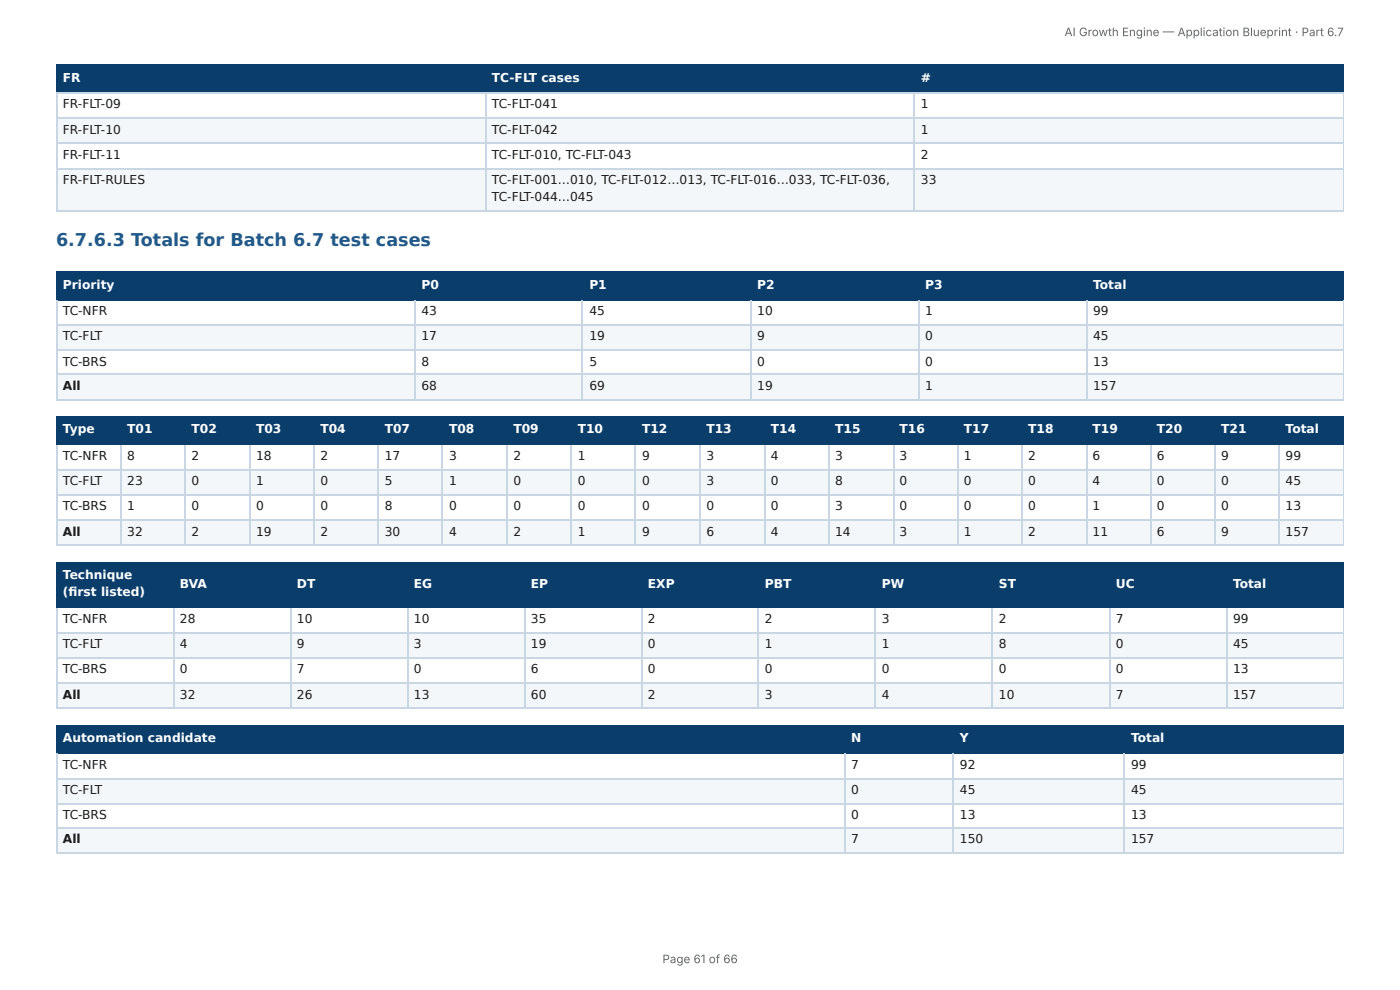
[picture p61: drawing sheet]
<svg xmlns="http://www.w3.org/2000/svg" width="297mm" height="210mm" viewBox="0 0 297 210" stroke-linecap="round" stroke-linejoin="round" font-family="sans-serif">
<defs><g id="words">
<text font-size="3.7" fill="#1f5a8c" x="11.9" y="52.3">6.7.6.3 Totals for Batch 6.7 test cases</text>
<g font-size="2.6" fill="#fff">
<text x="13.4" y="17.4">FR</text>
<text x="104.5" y="17.4">TC-FLT cases</text>
<text x="195.6" y="17.4">#</text>
<text x="13.4" y="61.3">Priority</text>
<text x="89.5" y="61.3">P0</text>
<text x="125.2" y="61.3">P1</text>
<text x="160.8" y="61.3">P2</text>
<text x="196.5" y="61.3">P3</text>
<text x="232.2" y="61.3">Total</text>
<text x="13.4" y="92">Type</text>
<text x="27" y="92">T01</text>
<text x="40.7" y="92">T02</text>
<text x="54.4" y="92">T03</text>
<text x="68" y="92">T04</text>
<text x="81.7" y="92">T07</text>
<text x="95.4" y="92">T08</text>
<text x="109" y="92">T09</text>
<text x="122.7" y="92">T10</text>
<text x="136.4" y="92">T12</text>
<text x="150" y="92">T13</text>
<text x="163.7" y="92">T14</text>
<text x="177.4" y="92">T15</text>
<text x="191" y="92">T16</text>
<text x="204.7" y="92">T17</text>
<text x="218.4" y="92">T18</text>
<text x="232.1" y="92">T19</text>
<text x="245.7" y="92">T20</text>
<text x="259.4" y="92">T21</text>
<text x="273.1" y="92">Total</text>
<text x="13.4" y="123">Technique</text>
<text x="38.2" y="125">BVA</text>
<text x="63.1" y="125">DT</text>
<text x="87.9" y="125">EG</text>
<text x="112.8" y="125">EP</text>
<text x="137.6" y="125">EXP</text>
<text x="162.5" y="125">PBT</text>
<text x="187.3" y="125">PW</text>
<text x="212.2" y="125">ST</text>
<text x="237" y="125">UC</text>
<text x="261.9" y="125">Total</text>
<text x="13.4" y="126.7">(fi rst listed)</text>
<text x="13.4" y="157.6">Automation candidate</text>
<text x="180.8" y="157.6">N</text>
<text x="203.9" y="157.6">Y</text>
<text x="240.2" y="157.6">Total</text>
</g>
<g font-size="2.6" fill="#1a1a1a">
<text x="13.4" y="23">FR-FLT-09</text>
<text x="104.5" y="23">TC-FLT-041</text>
<text x="195.6" y="23">1</text>
<text x="13.4" y="28.4">FR-FLT-10</text>
<text x="104.5" y="28.4">TC-FLT-042</text>
<text x="195.6" y="28.4">1</text>
<text x="13.4" y="33.8">FR-FLT-11</text>
<text x="104.5" y="33.8">TC-FLT-010, TC-FLT-043</text>
<text x="195.6" y="33.8">2</text>
<text x="13.4" y="39.1">FR-FLT-RULES</text>
<text x="104.5" y="39.1">TC-FLT-001…010, TC-FLT-012…013, TC-FLT-016…033, TC-FLT-036,</text>
<text x="195.6" y="39.1">33</text>
<text x="104.5" y="42.8">TC-FLT-044…045</text>
<text x="13.4" y="66.9">TC-NFR</text>
<text x="89.5" y="66.9">43</text>
<text x="125.2" y="66.9">45</text>
<text x="160.8" y="66.9">10</text>
<text x="196.5" y="66.9">1</text>
<text x="232.2" y="66.9">99</text>
<text x="13.4" y="72.3">TC-FLT</text>
<text x="13.4" y="77.7">TC-BRS</text>
<text x="89.5" y="72.3">17</text>
<text x="89.5" y="77.7">8</text>
<text x="125.2" y="72.3">19</text>
<text x="125.2" y="77.7">5</text>
<text x="160.8" y="72.3">9</text>
<text x="160.8" y="77.7">0</text>
<text x="196.5" y="72.3">0</text>
<text x="196.5" y="77.7">0</text>
<text x="232.2" y="72.3">45</text>
<text x="232.2" y="77.7">13</text>
<text x="13.4" y="82.8">All</text>
<text x="89.5" y="82.8">68</text>
<text x="125.2" y="82.8">69</text>
<text x="160.8" y="82.8">19</text>
<text x="196.5" y="82.8">1</text>
<text x="232.2" y="82.8">157</text>
<text x="13.4" y="97.6">TC-NFR</text>
<text x="27" y="97.6">8</text>
<text x="40.7" y="97.6">2</text>
<text x="54.4" y="97.6">18</text>
<text x="68" y="97.6">2</text>
<text x="81.7" y="97.6">17</text>
<text x="95.4" y="97.6">3</text>
<text x="109" y="97.6">2</text>
<text x="122.7" y="97.6">1</text>
<text x="136.4" y="97.6">9</text>
<text x="150" y="97.6">3</text>
<text x="163.7" y="97.6">4</text>
<text x="177.4" y="97.6">3</text>
<text x="191" y="97.6">3</text>
<text x="204.7" y="97.6">1</text>
<text x="218.4" y="97.6">2</text>
<text x="232.1" y="97.6">6</text>
<text x="245.7" y="97.6">6</text>
<text x="259.4" y="97.6">9</text>
<text x="273.1" y="97.6">99</text>
<text x="13.4" y="103">TC-FLT</text>
<text x="27" y="103">23</text>
<text x="40.7" y="103">0</text>
<text x="54.4" y="103">1</text>
<text x="68" y="103">0</text>
<text x="81.7" y="103">5</text>
<text x="95.4" y="103">1</text>
<text x="109" y="103">0</text>
<text x="122.7" y="103">0</text>
<text x="136.4" y="103">0</text>
<text x="150" y="103">3</text>
<text x="163.7" y="103">0</text>
<text x="177.4" y="103">8</text>
<text x="191" y="103">0</text>
<text x="204.7" y="103">0</text>
<text x="218.4" y="103">0</text>
<text x="232.1" y="103">4</text>
<text x="245.7" y="103">0</text>
<text x="259.4" y="103">0</text>
<text x="273.1" y="103">45</text>
<text x="13.4" y="108.4">TC-BRS</text>
<text x="13.4" y="113.7">All</text>
<text x="27" y="108.4">1</text>
<text x="27" y="113.7">32</text>
<text x="40.7" y="108.4">0</text>
<text x="40.7" y="113.7">2</text>
<text x="54.4" y="108.4">0</text>
<text x="54.4" y="113.7">19</text>
<text x="68" y="108.4">0</text>
<text x="68" y="113.7">2</text>
<text x="81.7" y="108.4">8</text>
<text x="81.7" y="113.7">30</text>
<text x="95.4" y="108.4">0</text>
<text x="95.4" y="113.7">4</text>
<text x="109" y="108.4">0</text>
<text x="109" y="113.7">2</text>
<text x="122.7" y="108.4">0</text>
<text x="122.7" y="113.7">1</text>
<text x="136.4" y="108.4">0</text>
<text x="136.4" y="113.7">9</text>
<text x="150" y="108.4">0</text>
<text x="150" y="113.7">6</text>
<text x="163.7" y="108.4">0</text>
<text x="163.7" y="113.7">4</text>
<text x="177.4" y="108.4">3</text>
<text x="177.4" y="113.7">14</text>
<text x="191" y="108.4">0</text>
<text x="191" y="113.7">3</text>
<text x="204.7" y="108.4">0</text>
<text x="204.7" y="113.7">1</text>
<text x="218.4" y="108.4">0</text>
<text x="218.4" y="113.7">2</text>
<text x="232.1" y="108.4">1</text>
<text x="232.1" y="113.7">11</text>
<text x="245.7" y="108.4">0</text>
<text x="245.7" y="113.7">6</text>
<text x="259.4" y="108.4">0</text>
<text x="259.4" y="113.7">9</text>
<text x="273.1" y="108.4">13</text>
<text x="273.1" y="113.7">157</text>
<text x="13.4" y="132.3">TC-NFR</text>
<text x="13.4" y="137.6">TC-FLT</text>
<text x="38.2" y="132.3">28</text>
<text x="38.2" y="137.6">4</text>
<text x="63.1" y="132.3">10</text>
<text x="63.1" y="137.6">9</text>
<text x="87.9" y="132.3">10</text>
<text x="87.9" y="137.6">3</text>
<text x="112.8" y="132.3">35</text>
<text x="112.8" y="137.6">19</text>
<text x="137.6" y="132.3">2</text>
<text x="137.6" y="137.6">0</text>
<text x="162.5" y="132.3">2</text>
<text x="162.5" y="137.6">1</text>
<text x="187.3" y="132.3">3</text>
<text x="187.3" y="137.6">1</text>
<text x="212.2" y="132.3">2</text>
<text x="212.2" y="137.6">8</text>
<text x="237" y="132.3">7</text>
<text x="237" y="137.6">0</text>
<text x="261.9" y="132.3">99</text>
<text x="261.9" y="137.6">45</text>
<text x="13.4" y="143">TC-BRS</text>
<text x="38.2" y="143">0</text>
<text x="63.1" y="143">7</text>
<text x="87.9" y="143">0</text>
<text x="112.8" y="143">6</text>
<text x="137.6" y="143">0</text>
<text x="162.5" y="143">0</text>
<text x="187.3" y="143">0</text>
<text x="212.2" y="143">0</text>
<text x="237" y="143">0</text>
<text x="261.9" y="143">13</text>
<text x="13.4" y="148.4">All</text>
<text x="38.2" y="148.4">32</text>
<text x="63.1" y="148.4">26</text>
<text x="87.9" y="148.4">13</text>
<text x="112.8" y="148.4">60</text>
<text x="137.6" y="148.4">2</text>
<text x="162.5" y="148.4">3</text>
<text x="187.3" y="148.4">4</text>
<text x="212.2" y="148.4">10</text>
<text x="237" y="148.4">7</text>
<text x="261.9" y="148.4">157</text>
<text x="13.4" y="163.2">TC-NFR</text>
<text x="180.8" y="163.2">7</text>
<text x="203.9" y="163.2">92</text>
<text x="240.2" y="163.2">99</text>
<text x="13.4" y="168.6">TC-FLT</text>
<text x="13.4" y="174">TC-BRS</text>
<text x="180.8" y="168.6">0</text>
<text x="180.8" y="174">0</text>
<text x="203.9" y="168.6">45</text>
<text x="203.9" y="174">13</text>
<text x="240.2" y="168.6">45</text>
<text x="240.2" y="174">13</text>
<text x="13.4" y="179.1">All</text>
<text x="180.8" y="179.1">7</text>
<text x="203.9" y="179.1">150</text>
<text x="240.2" y="179.1">157</text>
</g>
<g font-size="2.5" fill="#666">
<text x="226.1" y="7.7">AI Growth Engine — Application Blueprint · Part 6.7</text>
<text x="140.7" y="204.5">Page 61 of 66</text>
</g>
</g></defs>
<g fill="#0b3d6b">
<path d="M12.2 14h90.9v5.6h-90.9z"/>
<path d="M103.1 14h91.2v5.6h-91.2z"/>
<path d="M194.3 14h91.1v5.6h-91.1z"/>
</g>
<g fill="#f4f7fa">
<path d="M12.2 25h90.9v5.3h-90.9z"/>
<path d="M103.1 25h91.2v5.3h-91.2z"/>
<path d="M194.3 25h91.1v5.3h-91.1z"/>
<path d="M12.2 35.7h90.9v9h-90.9z"/>
<path d="M103.1 35.7h91.2v9h-91.2z"/>
<path d="M194.3 35.7h91.1v9h-91.1z"/>
</g>
<path d="M11.9 13.9h273.5M11.9 19.7h273.5M12 13.8v6.1M103.2 13.8v6.1M194.2 13.8v6.1" fill="none" stroke="#0b3d6b" stroke-width=".24"/>
<path d="M285.3 13.8v6.1" fill="none" stroke="#0b3d6b" stroke-width=".21"/>
<path d="M11.9 19.7h273.5M12 19.9v25.1M103.2 19.9v25.1M194.2 19.9v25.1M11.9 25.1h273.5M11.9 30.5h273.5M11.9 35.8h273.5M11.9 44.9h273.5" fill="none" stroke="#c9d6e3" stroke-width=".24"/>
<path d="M285.3 19.9v25.1" fill="none" stroke="#c9d6e3" stroke-width=".21"/>
<g fill="#0b3d6b">
<path d="M12.2 57.7h76v5.8h-76z"/>
<path d="M88.2 57.7h35.6v5.8h-35.6z"/>
<path d="M123.8 57.7h35.6v5.8h-35.6z"/>
<path d="M159.4 57.7h35.9v5.8h-35.9z"/>
<path d="M195.3 57.7h35.6v5.8h-35.6z"/>
<path d="M230.9 57.7h54.5v5.8h-54.5z"/>
</g>
<g fill="#f4f7fa">
<path d="M12.2 68.9h76v5.3h-76z"/>
<path d="M88.2 68.9h35.6v5.3h-35.6z"/>
<path d="M123.8 68.9h35.6v5.3h-35.6z"/>
<path d="M159.4 68.9h35.9v5.3h-35.9z"/>
<path d="M195.3 68.9h35.6v5.3h-35.6z"/>
<path d="M230.9 68.9h54.5v5.3h-54.5z"/>
<path d="M12.2 79.6h76v5.4h-76z"/>
<path d="M88.2 79.6h35.6v5.4h-35.6z"/>
<path d="M123.8 79.6h35.6v5.4h-35.6z"/>
<path d="M159.4 79.6h35.9v5.4h-35.9z"/>
<path d="M195.3 79.6h35.6v5.4h-35.6z"/>
<path d="M230.9 79.6h54.5v5.4h-54.5z"/>
</g>
<path d="M11.9 57.8h273.5M12 57.7v6.1M88.1 57.7v6.1M123.7 57.7v6.1M159.6 57.7v6.1M195.2 57.7v6.1M230.8 57.7v6.1M11.9 63.6h273.5" fill="none" stroke="#0b3d6b" stroke-width=".24"/>
<path d="M285.3 57.7v6.1" fill="none" stroke="#0b3d6b" stroke-width=".21"/>
<path d="M11.9 69h273.5M11.9 74.4h273.5M11.9 79.5h273.5M12 63.8v21.2M88.1 63.8v21.2M123.7 63.8v21.2M159.6 63.8v21.2M195.2 63.8v21.2M230.8 63.8v21.2M11.9 84.8h273.5" fill="none" stroke="#c9d6e3" stroke-width=".24"/>
<path d="M285.3 63.8v21.2" fill="none" stroke="#c9d6e3" stroke-width=".21"/>
<g fill="#0b3d6b">
<path d="M12.2 88.6h13.6v5.9h-13.6z"/>
<path d="M25.8 88.6h13.7v5.9h-13.7z"/>
<path d="M39.5 88.6h13.6v5.9h-13.6z"/>
<path d="M53.1 88.6h13.7v5.9h-13.7z"/>
<path d="M66.8 88.6h13.6v5.9h-13.6z"/>
<path d="M80.4 88.6h13.7v5.9h-13.7z"/>
<path d="M94.1 88.6h13.6v5.9h-13.6z"/>
<path d="M107.7 88.6h13.7v5.9h-13.7z"/>
<path d="M121.4 88.6h13.7v5.9h-13.7z"/>
<path d="M135.1 88.6h13.6v5.9h-13.6z"/>
<path d="M148.7 88.6h13.7v5.9h-13.7z"/>
<path d="M162.4 88.6h13.6v5.9h-13.6z"/>
<path d="M176 88.6h13.7v5.9h-13.7z"/>
<path d="M189.7 88.6h13.6v5.9h-13.6z"/>
<path d="M203.3 88.6h13.7v5.9h-13.7z"/>
<path d="M217 88.6h13.7v5.9h-13.7z"/>
<path d="M230.7 88.6h13.6v5.9h-13.6z"/>
<path d="M244.3 88.6h13.7v5.9h-13.7z"/>
<path d="M258 88.6h13.6v5.9h-13.6z"/>
<path d="M271.6 88.6h13.8v5.9h-13.8z"/>
</g>
<g fill="#f4f7fa">
<path d="M12.2 99.8h13.6v5.4h-13.6z"/>
<path d="M25.8 99.8h13.7v5.4h-13.7z"/>
<path d="M39.5 99.8h13.6v5.4h-13.6z"/>
<path d="M53.1 99.8h13.7v5.4h-13.7z"/>
<path d="M66.8 99.8h13.6v5.4h-13.6z"/>
<path d="M80.4 99.8h13.7v5.4h-13.7z"/>
<path d="M94.1 99.8h13.6v5.4h-13.6z"/>
<path d="M107.7 99.8h13.7v5.4h-13.7z"/>
<path d="M121.4 99.8h13.7v5.4h-13.7z"/>
<path d="M135.1 99.8h13.6v5.4h-13.6z"/>
<path d="M148.7 99.8h13.7v5.4h-13.7z"/>
<path d="M162.4 99.8h13.6v5.4h-13.6z"/>
<path d="M176 99.8h13.7v5.4h-13.7z"/>
<path d="M189.7 99.8h13.6v5.4h-13.6z"/>
<path d="M203.3 99.8h13.7v5.4h-13.7z"/>
<path d="M217 99.8h13.7v5.4h-13.7z"/>
<path d="M230.7 99.8h13.6v5.4h-13.6z"/>
<path d="M244.3 99.8h13.7v5.4h-13.7z"/>
<path d="M258 99.8h13.6v5.4h-13.6z"/>
<path d="M271.6 99.8h13.8v5.4h-13.8z"/>
<path d="M12.2 110.6h13.6v5.3h-13.6z"/>
<path d="M25.8 110.6h13.7v5.3h-13.7z"/>
<path d="M39.5 110.6h13.6v5.3h-13.6z"/>
<path d="M53.1 110.6h13.7v5.3h-13.7z"/>
<path d="M66.8 110.6h13.6v5.3h-13.6z"/>
<path d="M80.4 110.6h13.7v5.3h-13.7z"/>
<path d="M94.1 110.6h13.6v5.3h-13.6z"/>
<path d="M107.7 110.6h13.7v5.3h-13.7z"/>
<path d="M121.4 110.6h13.7v5.3h-13.7z"/>
<path d="M135.1 110.6h13.6v5.3h-13.6z"/>
<path d="M148.7 110.6h13.7v5.3h-13.7z"/>
<path d="M162.4 110.6h13.6v5.3h-13.6z"/>
<path d="M176 110.6h13.7v5.3h-13.7z"/>
<path d="M189.7 110.6h13.6v5.3h-13.6z"/>
<path d="M203.3 110.6h13.7v5.3h-13.7z"/>
<path d="M217 110.6h13.7v5.3h-13.7z"/>
<path d="M230.7 110.6h13.6v5.3h-13.6z"/>
<path d="M244.3 110.6h13.7v5.3h-13.7z"/>
<path d="M258 110.6h13.6v5.3h-13.6z"/>
<path d="M271.6 110.6h13.8v5.3h-13.8z"/>
</g>
<g fill="none" stroke="#0b3d6b" stroke-width=".24">
<path d="M11.9 88.5h273.5M11.9 94.4h273.5M12 88.4v6.1M25.7 88.4v6.1M39.3 88.4v6.1M53 88.4v6.1M66.7 88.4v6.1M80.3 88.4v6.1M94 88.4v6.1M107.6 88.4v6.1M121.3 88.4v6.1M134.9 88.4v6.1"/>
<path d="M148.6 88.4v6.1M162.5 88.4v6.1M176.1 88.4v6.1M189.8 88.4v6.1M203.5 88.4v6.1M217.1 88.4v6.1M230.8 88.4v6.1M244.4 88.4v6.1M258.1 88.4v6.1M271.7 88.4v6.1"/>
</g>
<path d="M285.3 88.4v6.1" fill="none" stroke="#0b3d6b" stroke-width=".21"/>
<g fill="none" stroke="#c9d6e3" stroke-width=".24">
<path d="M11.9 99.7h273.5M12 94.5v21.4M25.7 94.5v21.4M39.3 94.5v21.4M53 94.5v21.4M66.7 94.5v21.4M80.3 94.5v21.4M94 94.5v21.4M107.6 94.5v21.4M121.3 94.5v21.4M134.9 94.5v21.4M148.6 94.5v21.4"/>
<path d="M162.5 94.5v21.4M176.1 94.5v21.4M189.8 94.5v21.4M203.5 94.5v21.4M217.1 94.5v21.4M230.8 94.5v21.4M244.4 94.5v21.4M258.1 94.5v21.4M271.7 94.5v21.4M11.9 105.1h273.5M11.9 110.4h273.5M11.9 115.8h273.5"/>
</g>
<path d="M285.3 94.5v21.4" fill="none" stroke="#c9d6e3" stroke-width=".21"/>
<g fill="#0b3d6b">
<path d="M12.2 119.6h24.6v9.3h-24.6z"/>
<path d="M36.8 119.6h24.9v9.3h-24.9z"/>
<path d="M61.7 119.6h24.8v9.3h-24.8z"/>
<path d="M86.5 119.6h24.9v9.3h-24.9z"/>
<path d="M111.4 119.6h24.9v9.3h-24.9z"/>
<path d="M136.3 119.6h24.8v9.3h-24.8z"/>
<path d="M161.1 119.6h24.9v9.3h-24.9z"/>
<path d="M186 119.6h24.9v9.3h-24.9z"/>
<path d="M210.9 119.6h24.9v9.3h-24.9z"/>
<path d="M235.8 119.6h24.8v9.3h-24.8z"/>
<path d="M260.6 119.6h24.8v9.3h-24.8z"/>
</g>
<g fill="#f4f7fa">
<path d="M12.2 134.2h24.6v5.4h-24.6z"/>
<path d="M36.8 134.2h24.9v5.4h-24.9z"/>
<path d="M61.7 134.2h24.8v5.4h-24.8z"/>
<path d="M86.5 134.2h24.9v5.4h-24.9z"/>
<path d="M111.4 134.2h24.9v5.4h-24.9z"/>
<path d="M136.3 134.2h24.8v5.4h-24.8z"/>
<path d="M161.1 134.2h24.9v5.4h-24.9z"/>
<path d="M186 134.2h24.9v5.4h-24.9z"/>
<path d="M210.9 134.2h24.9v5.4h-24.9z"/>
<path d="M235.8 134.2h24.8v5.4h-24.8z"/>
<path d="M260.6 134.2h24.8v5.4h-24.8z"/>
<path d="M12.2 145h24.6v5.3h-24.6z"/>
<path d="M36.8 145h24.9v5.3h-24.9z"/>
<path d="M61.7 145h24.8v5.3h-24.8z"/>
<path d="M86.5 145h24.9v5.3h-24.9z"/>
<path d="M111.4 145h24.9v5.3h-24.9z"/>
<path d="M136.3 145h24.8v5.3h-24.8z"/>
<path d="M161.1 145h24.9v5.3h-24.9z"/>
<path d="M186 145h24.9v5.3h-24.9z"/>
<path d="M210.9 145h24.9v5.3h-24.9z"/>
<path d="M235.8 145h24.8v5.3h-24.8z"/>
<path d="M260.6 145h24.8v5.3h-24.8z"/>
</g>
<g fill="none" stroke="#0b3d6b" stroke-width=".24">
<path d="M11.9 119.5h273.5M12 119.4v9.7M36.9 119.4v9.7M61.8 119.4v9.7M86.7 119.4v9.7M111.5 119.4v9.7M136.4 119.4v9.7M161 119.4v9.7M185.9 119.4v9.7M210.8 119.4v9.7M235.6 119.4v9.7M260.5 119.4v9.7"/>
<path d="M11.9 129h273.5"/>
</g>
<path d="M285.3 119.4v9.7" fill="none" stroke="#0b3d6b" stroke-width=".21"/>
<g fill="none" stroke="#c9d6e3" stroke-width=".24">
<path d="M11.9 134.3h273.5M11.9 139.7h273.5M12 129.1v21.5M36.9 129.1v21.5M61.8 129.1v21.5M86.7 129.1v21.5M111.5 129.1v21.5M136.4 129.1v21.5M161 129.1v21.5M185.9 129.1v21.5M210.8 129.1v21.5M235.6 129.1v21.5"/>
<path d="M260.5 129.1v21.5M11.9 145.1h273.5M11.9 150.4h273.5"/>
</g>
<path d="M285.3 129.1v21.5" fill="none" stroke="#c9d6e3" stroke-width=".21"/>
<g fill="#0b3d6b">
<path d="M12.2 154h167.2v5.8h-167.2z"/>
<path d="M179.4 154h23.2v5.8h-23.2z"/>
<path d="M202.6 154h36.3v5.8h-36.3z"/>
<path d="M238.9 154h46.5v5.8h-46.5z"/>
</g>
<g fill="#f4f7fa">
<path d="M12.2 165.2h167.2v5.4h-167.2z"/>
<path d="M179.4 165.2h23.2v5.4h-23.2z"/>
<path d="M202.6 165.2h36.3v5.4h-36.3z"/>
<path d="M238.9 165.2h46.5v5.4h-46.5z"/>
<path d="M12.2 175.9h167.2v5.4h-167.2z"/>
<path d="M179.4 175.9h23.2v5.4h-23.2z"/>
<path d="M202.6 175.9h36.3v5.4h-36.3z"/>
<path d="M238.9 175.9h46.5v5.4h-46.5z"/>
</g>
<path d="M11.9 154.1h273.5M11.9 160h273.5M12 154v6.1M179.6 154v6.1M202.5 154v6.1M238.8 154v6.1" fill="none" stroke="#0b3d6b" stroke-width=".24"/>
<path d="M285.3 154v6.1" fill="none" stroke="#0b3d6b" stroke-width=".21"/>
<path d="M11.9 165.3h273.5M11.9 170.7h273.5M11.9 175.8h273.5M12 160.1v21.2M179.6 160.1v21.2M202.5 160.1v21.2M238.8 160.1v21.2M11.9 181.2h273.5" fill="none" stroke="#c9d6e3" stroke-width=".24"/>
<path d="M285.3 160.1v21.2" fill="none" stroke="#c9d6e3" stroke-width=".21"/>
<use href="#words"/>
</svg>
